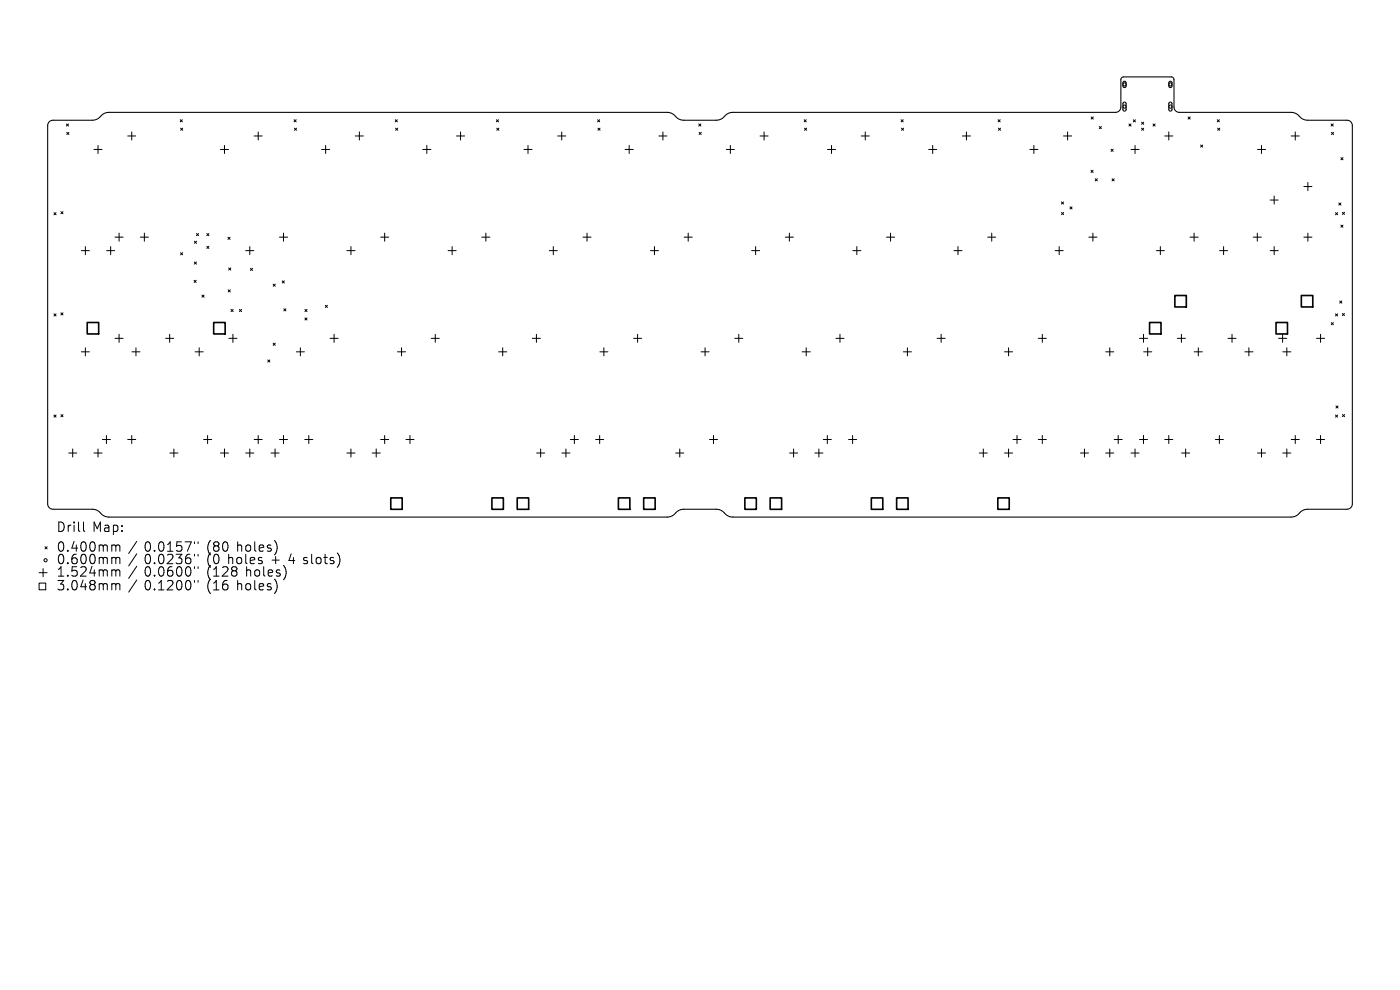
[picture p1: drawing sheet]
<svg xmlns="http://www.w3.org/2000/svg" width="297mm" height="210mm" viewBox="0 0 297 210" stroke-linecap="round" stroke-linejoin="round" font-family="sans-serif">
<defs><g id="words">
<g font-size="2.8">
<text x="12" y="113.3">Drill</text>
<text x="19.6" y="113.3">Map:</text>
<text x="12" y="117.5">0.400mm</text>
<text x="30.6" y="117.5">0.0157&quot;</text>
<text x="43.9" y="117.5">(80</text>
<text x="50.3" y="117.5">holes)</text>
<text x="12" y="120.1">0.600mm</text>
<text x="12" y="122.7">1.524mm</text>
<text x="12" y="125.6">3.048mm</text>
<text x="30.6" y="120.1">0.0236&quot;</text>
<text x="30.6" y="122.7">0.0600&quot;</text>
<text x="30.6" y="125.6">0.1200&quot;</text>
<text x="43.9" y="120.1">(0</text>
<text x="43.9" y="122.7">(128</text>
<text x="43.9" y="125.6">(16</text>
<text x="48.4" y="120.1">holes</text>
<text x="50.3" y="125.6">holes)</text>
<text x="52.2" y="122.7">holes)</text>
<text x="57.7" y="120.1">+</text>
<text x="61.5" y="120.1">4 slots)</text>
</g>
</g></defs>
<path d="M238.3 17.3l.3-.1 .3 .3v.8l-.3 .3-.4-.3zM248.1 17.3l.3-.1 .2 .3v.8l-.2 .3-.4-.3zM10.5 25.8l.7-.3h8.4a2.81 2.81 0 0 0 2.2-1.3l1.3-.4h118.4a3.4 3.4 0 0 1 2.3 1.3l1.2 .4h7a2.81 2.81 0 0 0 2.2-1.3l1.3-.4h81.2a1.13 1.13 0 0 0 1.1-1.1v-5.8l.2-.4 .3-.2 10.5 .1 .3 .5v5.8a1.13 1.13 0 0 0 1.1 1.1h23.7a3.4 3.4 0 0 1 2.3 1.3l1.2 .4h8.4a1.13 1.13 0 0 1 1.1 1.1v80.3a1.13 1.13 0 0 1-1.1 1.1h-8.4a2.81 2.81 0 0 0-2.2 1.3l-1.3 .4h-118.4a3.4 3.4 0 0 1-2.3-1.3l-1.2-.4h-7a2.81 2.81 0 0 0-2.2 1.3l-1.3 .4h-118.4a3.4 3.4 0 0 1-2.3-1.3l-1.2-.4h-8.4a1.13 1.13 0 0 1-1.1-1.1v-80.3zM238.3 21.8l.3-.1 .3 .2v1.4l-.3 .3-.4-.3zM248.1 21.8l.3-.1 .2 .2v1.4l-.2 .3-.4-.3z" fill="none" stroke="#000" stroke-width=".23"/>
<g fill="none" stroke="#000" stroke-width=".21">
<path d="M14.1 26.3l.4 .4M14.2 28.1l.4 .4M14.5 26.3l-.4 .4M14.6 28.1l-.4 .4M19.9 31.7h1.7M20.8 30.8v1.8M27.1 28.8h1.7M27.9 28v1.7M38.2 25.4l.5 .4M38.3 27.2l.5 .4M38.7 25.4l-.5 .4M38.8 27.2l-.5 .4"/>
<path d="M46.8 31.7h1.7M47.6 30.8v1.8M53.9 28.8h1.7M54.8 28v1.7M62.4 25.4l.4 .4M62.5 27.2l.4 .4M62.8 25.4l-.4 .4M62.9 27.2l-.4 .4M68.2 31.7h1.7M69.1 30.8v1.8M75.4 28.8h1.7M76.2 28v1.7"/>
<path d="M83.8 25.4l.5 .4M83.9 27.2l.5 .4M84.3 25.4l-.5 .4M84.4 27.2l-.5 .4M89.7 31.7h1.7M90.5 30.8v1.8M96.8 28.8h1.8M97.7 28v1.7M105.3 25.4l.5 .4M105.4 27.2l.4 .4M105.8 25.4l-.5 .4M105.8 27.2l-.4 .4"/>
<path d="M111.2 31.7h1.7M112 30.8v1.8M118.3 28.8h1.7M119.2 28v1.7M126.8 25.4l.4 .4M126.9 27.2l.4 .4M127.2 25.4l-.4 .4M127.3 27.2l-.4 .4M132.6 31.7h1.7M133.5 30.8v1.8M139.8 28.8h1.7M140.6 28v1.7"/>
<path d="M148.2 26.3l.5 .4M148.3 28.1l.5 .4M148.7 26.3l-.5 .4M148.8 28.1l-.5 .4M154.1 31.7h1.7M154.9 30.8v1.8M161.2 28.8h1.8M162.1 28v1.7M170.6 25.4l.4 .4M170.7 27.2l.4 .4M171 25.4l-.4 .4M171.1 27.2l-.4 .4"/>
<path d="M175.5 31.7h1.8M176.4 30.8v1.8M182.7 28.8h1.7M183.6 28v1.7M191.2 25.4l.4 .4M191.2 27.2l.5 .4M191.6 25.4l-.4 .4M191.7 27.2l-.5 .4M197 31.7h1.7M197.9 30.8v1.8M204.2 28.8h1.7M205 28v1.7"/>
<path d="M211.7 25.4l.5 .4M211.8 27.2l.5 .4M212.2 25.4l-.5 .4M212.3 27.2l-.5 .4M218.5 31.7h1.7M219.3 30.8v1.8M225.6 28.8h1.7M226.5 28v1.7M231.4 36.1l.5 .5M231.5 24.8l.4 .5M231.9 36.1l-.5 .5M231.9 24.8l-.4 .5"/>
<path d="M232.3 37.9l.5 .5M232.8 37.9l-.5 .5M233.2 26.8l.5 .5M233.7 26.8l-.5 .5M235.7 31.7l.5 .4M235.9 37.9l.5 .5M236.2 31.7l-.5 .4M236.4 37.9l-.5 .5M239.5 26.3l.4 .4M239.9 31.7h1.8M239.9 26.3l-.4 .4M240.4 25.4l.5 .5"/>
<path d="M240.8 30.8v1.8M240.9 25.4l-.5 .5M242.2 25.9l.4 .5M242.2 27.2l.4 .4M242.6 25.9l-.4 .5M242.6 27.2l-.4 .4M244.6 26.3l.5 .4M245.1 26.3l-.5 .4M247.1 28.8h1.7M248 28v1.7M252.1 24.8l.4 .5M252.5 24.8l-.4 .5"/>
<path d="M254.7 30.8l.5 .4M255.2 30.8l-.5 .4M258.2 25.4l.5 .4M258.3 27.2l.5 .4M258.7 25.4l-.5 .4M258.8 27.2l-.5 .4M266.8 31.7h1.7M267.6 30.8v1.8M273.9 28.8h1.7M274.8 28v1.7M276.6 39.6h1.7M277.5 38.7v1.7"/>
<path d="M282.4 26.3l.4 .4M282.5 28.1l.4 .4M282.8 26.3l-.4 .4M282.9 28.1l-.4 .4M284.5 33.4l.4 .5M284.9 33.4l-.4 .5M11.4 45.1l.5 .5M11.9 45.1l-.5 .5M12.9 44.9l.5 .4M13.4 44.9l-.5 .4M17.2 53.2h1.8M18.1 52.3v1.7"/>
<path d="M22.6 53.2h1.7M23.5 52.3v1.7M24.4 50.3h1.7M25.3 49.4v1.8M29.8 50.3h1.7M30.6 49.4v1.8M38.3 53.6l.5 .5M38.8 53.6l-.5 .5M41.2 59.5l.4 .4M41.2 55.6l.5 .4M41.2 51.2l.5 .4M41.6 59.5l-.4 .4"/>
<path d="M41.7 49.5l.4 .5M41.7 55.6l-.5 .4M41.7 51.2l-.5 .4M42.1 49.5l-.4 .5M43.9 49.5l.4 .5M43.9 52.3l.4 .4M44.3 49.5l-.4 .5M44.3 52.3l-.4 .4M48.4 50.3l.4 .5M48.5 56.8l.5 .5M48.8 50.3l-.4 .5M49 56.8l-.5 .5"/>
<path d="M52.1 53.2h1.7M53 52.3v1.7M53.1 56.9l.5 .5M53.6 56.9l-.5 .5M59.3 50.3h1.7M59.9 59.6l.4 .4M60.1 49.4v1.8M60.3 59.6l-.4 .4M73.6 53.2h1.7M74.5 52.3v1.7M80.7 50.3h1.8M81.6 49.4v1.8"/>
<path d="M95.1 53.2h1.7M95.9 52.3v1.7M102.2 50.3h1.7M103.1 49.4v1.8M116.5 53.2h1.7M117.4 52.3v1.7M123.7 50.3h1.7M124.5 49.4v1.8M138 53.2h1.7M138.8 52.3v1.7M145.1 50.3h1.8M146 49.4v1.8"/>
<path d="M159.4 53.2h1.8M160.3 52.3v1.7M166.6 50.3h1.7M167.5 49.4v1.8M180.9 53.2h1.7M181.8 52.3v1.7M188.1 50.3h1.7M188.9 49.4v1.8M202.4 53.2h1.7M203.2 52.3v1.7M209.5 50.3h1.7M210.4 49.4v1.8"/>
<path d="M223.8 53.2h1.8M224.7 52.3v1.7M225.2 42.8l.4 .5M225.2 45.1l.4 .4M225.6 42.8l-.4 .5M225.6 45.1l-.4 .4M227 43.9l.4 .4M227.4 43.9l-.4 .4M231 50.3h1.7M231.9 49.4v1.8M245.3 53.2h1.7M246.2 52.3v1.7"/>
<path d="M252.5 50.3h1.7M253.3 49.4v1.8M258.7 53.2h1.7M259.6 52.3v1.7M265.9 50.3h1.7M266.7 49.4v1.8M269.5 53.2h1.7M269.5 42.4h1.7M270.3 41.6v1.7M270.3 52.3v1.7M276.6 50.3h1.7M277.5 49.4v1.8"/>
<path d="M283.3 45.1l.5 .5M283.8 45.1l-.5 .5M284 43.1l.5 .4M284.5 47.8l.4 .4M284.5 43.1l-.5 .4M284.8 45l.4 .5M284.9 47.8l-.4 .4M285.2 45l-.4 .5M11.4 66.6l.5 .4M11.9 66.6l-.5 .4M12.9 66.4l.5 .4M13.4 66.4l-.5 .4"/>
<path d="M17.2 74.6h1.8M18.1 73.8v1.7M24.4 71.8h1.7M25.3 70.9v1.7M28 74.6h1.7M28.8 73.8v1.7M35.1 71.8h1.8M36 70.9v1.7M41.4 74.6h1.7M42.3 73.8v1.7M42.8 62.6l.5 .4M43.3 62.6l-.5 .4"/>
<path d="M48.4 61.5l.5 .4M48.6 71.8h1.7M48.9 61.5l-.5 .4M49 65.6l.5 .5M49.4 70.9v1.7M49.5 65.6l-.5 .5M50.8 65.6l.4 .5M51.2 65.6l-.4 .5M56.8 76.4l.5 .4M57.3 76.4l-.5 .4M57.9 72.8l.5 .4M57.9 60.3l.5 .4"/>
<path d="M58.4 60.3l-.5 .4M58.4 72.8l-.5 .4M60.2 65.5l.5 .5M60.7 65.5l-.5 .5M62.9 74.6h1.7M63.7 73.8v1.7M64.7 65.6l.4 .5M64.7 67.4l.4 .5M65.1 65.6l-.4 .5M65.1 67.4l-.4 .5M69 64.8l.5 .4M69.5 64.8l-.5 .4"/>
<path d="M70 71.8h1.7M70.9 70.9v1.7M84.3 74.6h1.7M85.2 73.8v1.7M91.5 71.8h1.7M92.3 70.9v1.7M105.8 74.6h1.7M106.6 73.8v1.7M112.9 71.8h1.8M113.8 70.9v1.7M127.3 74.6h1.7M128.1 73.8v1.7"/>
<path d="M134.4 71.8h1.7M135.3 70.9v1.7M148.7 74.6h1.7M149.6 73.8v1.7M155.9 71.8h1.7M156.7 70.9v1.7M170.2 74.6h1.7M171 73.8v1.7M177.3 71.8h1.8M178.2 70.9v1.7M191.6 74.6h1.8M192.5 73.8v1.7"/>
<path d="M198.8 71.8h1.7M199.7 70.9v1.7M213.1 74.6h1.7M214 73.8v1.7M220.3 71.8h1.7M221.1 70.9v1.7M234.6 74.6h1.7M235.4 73.8v1.7M241.7 71.8h1.7M242.6 70.9v1.7M242.6 74.6h1.7M243.5 73.8v1.7"/>
<path d="M249.8 71.8h1.7M250.6 70.9v1.7M253.4 74.6h1.7M254.2 73.8v1.7M260.5 71.8h1.7M261.4 70.9v1.7M264.1 74.6h1.7M264.9 73.8v1.7M271.2 71.8h1.8M272.1 70.9v1.7M272.1 74.6h1.8M273 73.8v1.7"/>
<path d="M279.3 71.8h1.7M280.1 70.9v1.7M282.4 68.4l.5 .5M282.9 68.4l-.5 .5M283.3 66.6l.5 .4M283.8 66.6l-.5 .4M284.2 63.9l.5 .4M284.7 63.9l-.5 .4M284.8 66.5l.4 .4M285.2 66.5l-.4 .4M11.4 88l.5 .5M11.9 88l-.5 .5"/>
<path d="M12.9 88l.5 .4M13.4 88l-.5 .4M14.6 96.1h1.7M15.4 95.2v1.8M19.9 96.1h1.7M20.8 95.2v1.8M21.7 93.2h1.7M22.6 92.4v1.7M27.1 93.2h1.7M27.9 92.4v1.7M36 96.1h1.7M36.9 95.2v1.8"/>
<path d="M43.2 93.2h1.7M44 92.4v1.7M46.8 96.1h1.7M47.6 95.2v1.8M52.1 96.1h1.7M53 95.2v1.8M53.9 93.2h1.7M54.8 92.4v1.7M57.5 96.1h1.7M58.4 95.2v1.8M59.3 93.2h1.7M60.1 92.4v1.7"/>
<path d="M64.6 93.2h1.8M65.5 92.4v1.7M73.6 96.1h1.7M74.5 95.2v1.8M79 96.1h1.7M79.8 95.2v1.8M80.7 93.2h1.8M81.6 92.4v1.7M86.1 93.2h1.7M87 92.4v1.7M113.8 96.1h1.8M114.7 95.2v1.8"/>
<path d="M119.2 96.1h1.7M120.1 95.2v1.8M121 93.2h1.7M121.9 92.4v1.7M126.4 93.2h1.7M127.2 92.4v1.7M143.3 96.1h1.8M144.2 95.2v1.8M150.5 93.2h1.7M151.4 92.4v1.7M167.5 96.1h1.7M168.4 95.2v1.8"/>
<path d="M172.9 96.1h1.7M173.7 95.2v1.8M174.7 93.2h1.7M175.5 92.4v1.7M180 93.2h1.7M180.9 92.4v1.7M207.7 96.1h1.8M208.6 95.2v1.8M213.1 96.1h1.7M214 95.2v1.8M214.9 93.2h1.7M215.8 92.4v1.7"/>
<path d="M220.3 93.2h1.7M221.1 92.4v1.7M229.2 96.1h1.7M230.1 95.2v1.8M234.6 96.1h1.7M235.4 95.2v1.8M236.4 93.2h1.7M237.2 92.4v1.7M239.9 96.1h1.8M240.8 95.2v1.8M241.7 93.2h1.7M242.6 92.4v1.7"/>
<path d="M247.1 93.2h1.7M248 92.4v1.7M250.7 96.1h1.7M251.5 95.2v1.8M257.8 93.2h1.7M258.7 92.4v1.7M266.8 96.1h1.7M267.6 95.2v1.8M272.1 96.1h1.8M273 95.2v1.8M273.9 93.2h1.7M274.8 92.4v1.7"/>
<path d="M279.3 93.2h1.7M280.1 92.4v1.7M283.3 88l.5 .5M283.4 86.1l.5 .5M283.8 88l-.5 .5M283.9 86.1l-.5 .5M284.8 87.9l.4 .5M285.2 87.9l-.4 .5M9.5 116l.5 .4M10 116l-.5 .4M17.7 110.7v1.8l.3 .2M24.3 115.6l.3 .3"/>
<path d="M24.3 118.2l.3 .3M24.6 115.9v1M24.6 118.5v1.1M24.6 115.9l.3-.3 .4 .1 .1 1.2M24.6 118.5l.3-.3 .4 .1 .1 1.3M29 114.8l-1.7 2.6M29 117.5l-1.7 2.6M41.3 114.9v.4M41.3 117.6v.4M42 114.9v.4M42 117.6v.4M58.7 115.5v1.3"/>
<path d="M8.3 121.5h1.7M8.3 123.7h1.4v1.4h-1.4zM9.1 120.6v1.7M24.3 120.9l.3 .3M24.3 123.8l.3 .3M24.6 121.2v1M24.6 124.1v1M24.6 121.2l.3-.3 .4 .1 .1 1.2M24.6 124.1l.3-.3 .4 .1 .1 1.2M29 120.1l-1.7 2.6M29 123l-1.7 2.6M41.3 120.2v.4"/>
<path d="M41.3 123.1v.4M42 120.2v.4M42 123.1v.4M58.8 124.2l-.1 .8M60.7 121.3l-.1 .8"/>
<circle cx="238.6" cy="17.9" r=".34"/>
<circle cx="248.3" cy="17.9" r=".34"/>
<circle cx="238.6" cy="22.6" r=".34"/>
<circle cx="248.3" cy="22.6" r=".34"/>
<circle cx="9.7" cy="118.8" r=".34"/>
</g>
<g fill="none" stroke="#000" stroke-width=".34">
<path d="M18.5 68.4h2.4v2.4h-2.4zM45.3 68.4h2.5v2.4h-2.5zM243.9 68.4h2.4v2.4h-2.4zM249.2 62.7h2.5v2.4h-2.5zM270.7 68.4h2.4v2.4h-2.4zM276.1 62.7h2.4v2.4h-2.4zM82.9 105.6h2.4v2.4h-2.4zM104.4 105.6h2.4v2.4h-2.4zM109.7 105.6h2.5v2.4h-2.5zM131.2 105.6h2.4v2.4h-2.4zM136.6 105.6h2.4v2.4h-2.4zM158 105.6h2.4v2.4h-2.4z"/>
<path d="M163.4 105.6h2.4v2.4h-2.4zM184.8 105.6h2.5v2.4h-2.5zM190.2 105.6h2.4v2.4h-2.4zM211.7 105.6h2.4v2.4h-2.4z"/>
</g>
<use href="#words"/>
</svg>
